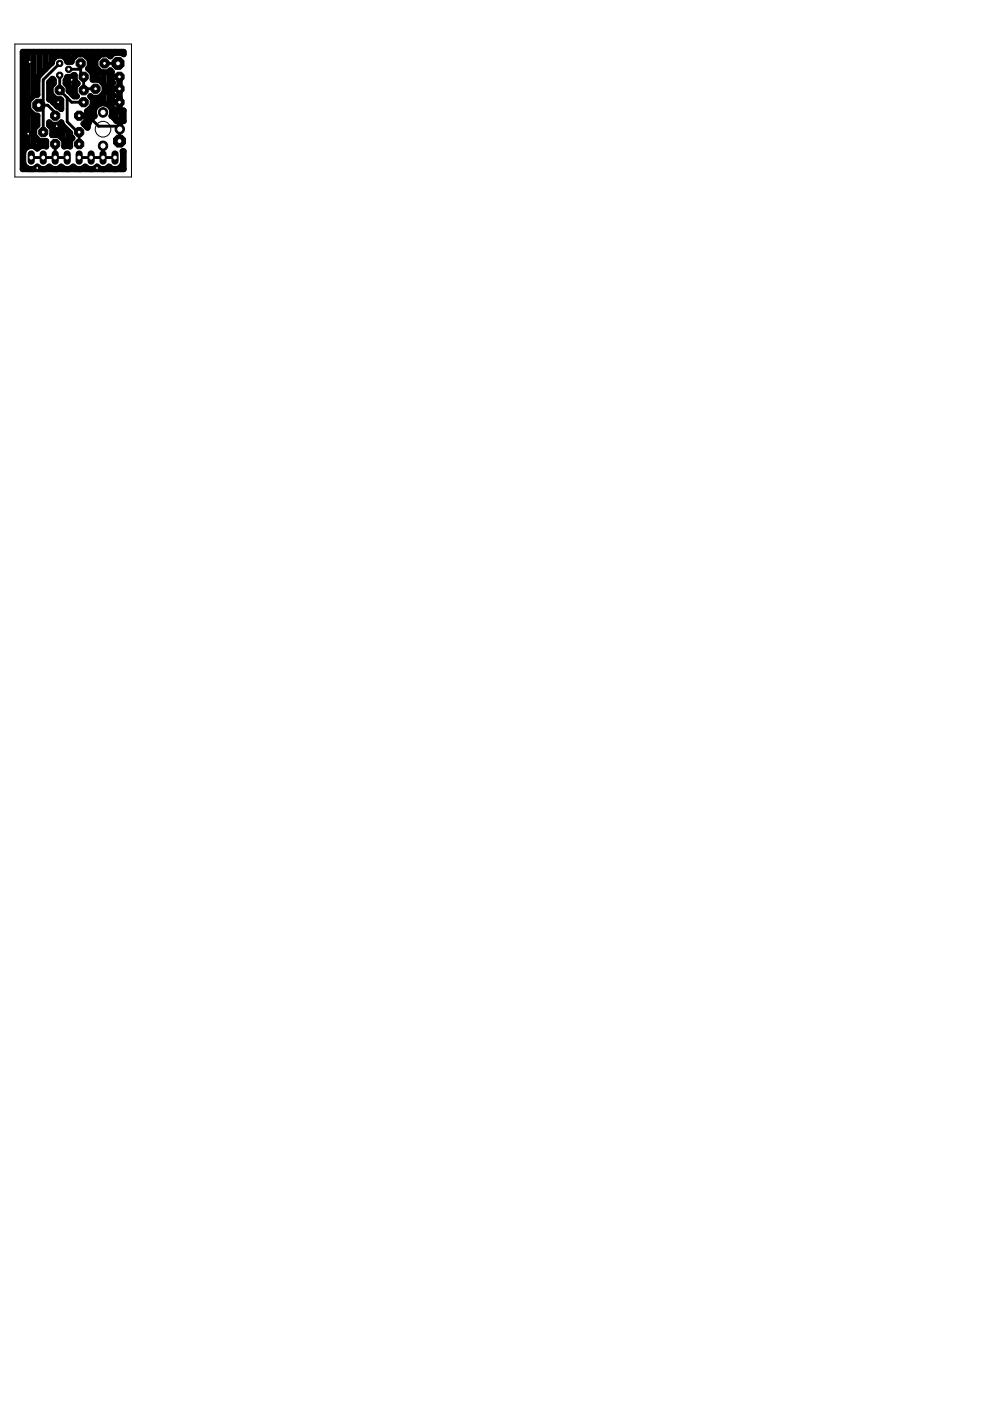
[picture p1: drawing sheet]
<svg xmlns="http://www.w3.org/2000/svg" width="210mm" height="297mm" viewBox="0 0 210 297" stroke-linecap="round" stroke-linejoin="round" font-family="sans-serif">
<g fill="#000" stroke="#000" stroke-width=".61">
<path d="M9.2 16.9l3.5-3.5zM12.7 16v3.1zM17.1 14.7v.9zM17.1 13.4v1.3zM14.6 14.7h2.5zM17.1 15.6l.6 .7zM17.7 16.3v2.8zM18.1 18.8l-.4 .3zM18.1 18.8h2.2zM22.2 13.4h2.8zM25.3 16.3v2.5zM6.6 33.4h2.6z"/>
<path d="M9.2 22.3v5.7zM9.2 16.9v5.4zM8.2 22.3h1zM9.2 22.3h.9zM10.1 22.3l1.6 1.6zM9.2 33.4h2.5zM11.7 30.5v2.9zM11.7 23.9v.6zM11.7 33.4h2.5zM14.2 20.7l1 1zM12.7 19.1l1.5 1.6zM14.2 20.7v5.1z"/>
<path d="M15.2 21.7h2.5zM14.2 25.8l2.3 2.2zM16.8 28v2.5zM16.5 28h.3zM16.8 24.5h1.9zM16.8 33.4h2.5zM18.7 24.5l2.2 2.3zM19.3 33.4h2.5zM21.8 30.9v2.5zM21.8 33.4h2.6zM25.3 27.5v2.4zM25.4 26.8v.6z"/>
<path d="M20.9 26.8h4.5z"/>
</g>
<g fill="#000" stroke="#000" stroke-width="1.3">
<path d="M4.8 11h21.4zM7.9 16.7v.5zM7.9 17.2v2.9zM8.1 16.2l-.2 .5zM8.4 11v5zM9.6 11v3.7zM11.1 16.7l-.7 .7zM10.8 18.4v1.5zM10.8 19.9l1.1 1.1zM10.9 17v1.2zM10.9 11v2.5zM11 12.8v.5z"/>
<path d="M11 13.3l-2.9 2.9zM11.1 16.7l.3 .3zM11.4 17v.7zM10.8 18.4l.6-.7zM11 12.8l1-1zM12.1 11v.8zM12 11.8h1.3zM13.3 11v.8zM13.9 17v.7zM13.9 17l.3-.4zM14.2 16.3v.3zM14.2 16.3h1z"/>
<path d="M14.2 12.8v.3zM13.3 11.8l.9 1zM13.9 17.7l.7 .7zM14.6 18.4v.9zM14.6 16.3v3zM14.6 11v2.1zM15.2 12.6v.5zM14.2 13.1h1zM15.2 16.3l.4-.4zM15.6 15.9h.2zM15.8 11v1zM15.8 15.9v1.2z"/>
<path d="M15.8 17.1l.7 .6zM15.8 18.4v1.5zM15.8 19.9l.5 .5zM16.3 11.5l-1.1 1.1zM15.8 18.4l.7-.7zM17 11v.5zM16.3 11.5h1.6zM18.3 11v.9zM18.7 14.5l.3-.3zM19 12.6v1.6zM17.9 11.5l1.1 1.1zM19.5 11v4.4z"/>
<path d="M19.6 15.5v1.4zM18.7 14.5l.9 1zM20.3 12.6v1.6zM20.3 14.2l1.1 1.1zM20.7 14.7v2.2zM20.7 11v1.2zM19.6 16.9h1.5zM20.3 12.6l1.1-1.1zM21.4 15.3h1.6zM22 15.3v2.5zM22 11v.5zM22.2 18v1.6z"/>
<path d="M21.1 16.9l1.1 1.1zM21.4 11.5h1.6zM23 15.3l.4-.4zM23.2 11v.8zM23 11.5l.4 .5zM23.4 14.9l.3 .4zM23.5 15.5v.8zM23.5 16.3h1.8zM23.5 16.3v.8zM23.5 17.1l.5 .4zM23.5 18.1v.7zM23.5 18.8h1.8z"/>
<path d="M23.5 18.8v.8zM23.5 19.6l.7 .7zM23.7 15.3l-.2 .2zM24 17.5l-.5 .6zM24.1 11.2l-.7 .8zM24.4 11v.2zM25.3 17v1.8zM25.3 16.3v.7zM25.3 18.8v1.9zM25.7 11v.2zM24.1 11.2h1.8zM26.2 11v.5z"/>
<path d="M25.9 11.2l.3 .3zM4.8 11v24.9zM4.9 32.3v2.2zM4.9 34.5l.3 .6zM5.2 31.7l-.3 .6zM5.2 35.1l.5 .5zM5.7 31.2l-.5 .5zM5.7 35.6l.6 .3zM5.9 35.7v.2zM5.9 11v20.1zM6 21.4v1.8zM6 23.2l1.3 1.3z"/>
<path d="M5.7 31.2l.6-.3zM6.3 35.9h.7zM6.3 30.9h.7zM7 35.9l.6-.3zM7.1 24.4v6.6zM7.1 11v9.3zM7.3 27.2v1.6zM7.3 28.8l1.1 1.1zM7.3 20.1l-1.3 1.3zM7.3 24.5h.6zM7 30.9l.6 .3zM7.6 35.6l.3-.3z"/>
<path d="M7.6 31.2l.3 .3zM7.9 35.3l.3 .3zM7.3 20.1h.6zM7.9 24.5v2.1zM7.3 27.2l.6-.6zM8.2 31.2l-.3 .3zM8.2 35.6l.6 .3zM8.4 29.9h1.4zM8.4 35.7v.2zM8.4 29.9v1.2zM8.2 31.2l.6-.3zM8.8 35.9h.7z"/>
<path d="M8.8 30.9h.7zM9.5 35.9l.6-.3zM9.6 29.9v1.1zM9.8 29.9v1.2zM9.5 30.9l.3 .2zM10.1 35.6l.3-.3zM10.4 25.9v.7zM10.4 25.9l.5 .5zM10.4 17.4v3.7zM10.4 35.3l.4 .3zM10.8 35.6l.6 .3zM10.4 21.1l.4 .2z"/>
<path d="M10.9 35.6v.3zM10.9 26.4v.6zM10.9 20v1.3zM10.9 26.4h1.6zM11.1 27.2v1.5zM10.4 26.6l.7 .6zM10.8 21.3l.4 .3zM11.4 35.9h.6zM11.9 21h.9zM12 35.9l.7-.3zM12.1 26.4v2.3zM12.1 21v1.5z"/>
<path d="M11.2 21.6l1 1zM12.5 26.4l.5-.5zM11.1 28.7h1.4zM12.2 22.6h.3zM12.7 35.6l.3-.3zM12.8 21l.2 .2zM13 35.3l.3 .3zM13 26l.2 .5zM13 21.2v1.9zM12.5 22.6l.5 .5zM13.2 26.5l1.7 1.7zM13.3 35.6l.6 .3z"/>
<path d="M13.3 35.6v.3zM13.3 26.6v2.9zM13.6 29.8v1.3zM12.5 28.7l1.1 1.1zM13.6 31.1l.3-.2zM13.9 35.9h.7zM14.6 27.9v3zM13.9 30.9h.7zM14.6 35.9l.6-.3zM14.9 28.2v.6zM14.9 28.8l.5 .5zM14.9 29.8v1.3z"/>
<path d="M14.6 30.9l.3 .2zM15.2 35.6l.3-.3zM14.6 19.3l.7 .7zM14.9 29.8l.5-.5zM15.5 35.3l.3 .3zM15.3 20l.4 .4zM15.8 35.6v.3zM15.8 15.9v4.5zM15.8 35.6l.6 .3zM15.7 20.4h.6zM16.4 35.9h.7zM16.8 24.5h1.8z"/>
<path d="M17.1 35.9l.6-.3zM18.6 25.3l-.9 .9zM17.7 35.6l.4-.3zM18.1 35.3l.3 .3zM18.3 35.5v.4zM18.3 25.7v1.1zM18.4 35.6l.6 .3zM18.5 23.6l1.1-1.1zM18.6 26.9v.2zM17.7 26.2l.9 .9zM18.6 24.5v.8zM18.6 23.8v.7z"/>
<path d="M18.4 23.6l.2 .2zM18.8 26.1l-.2 .8zM19 35.9h.6zM19.2 20.4l.3 .3zM19.2 25.4l-.4 .7zM19.5 20.7h1.6zM19.5 22.6v2.5zM19.6 35.9l.7-.3zM19.6 20.9v1.6zM19.2 20.4l.4 .5zM19.8 24.7l-.6 .7zM19.9 23.5v.7z"/>
<path d="M19.9 24.2l.2 .4zM19.8 24.7l.3-.1zM20.2 22.7l-.3 .8zM20.3 35.6l.3-.3zM20.6 35.3l.3 .3zM20.7 35.5v.4zM20.7 20.7v1.5zM20.2 22.7l.6-.5zM20.9 35.6l.6 .3zM22.2 19.6l-1.1 1.1zM20.8 22.2l.7-.3zM21.5 35.9h.7z"/>
<path d="M22 19.8v2.1zM22.2 35.9l.6-.3zM21.5 21.9h.7zM22.8 35.6l.3-.3zM22.2 21.9l.7 .3zM23.1 35.3l.3 .3zM23.2 35.4v.5zM23.2 15.1v7.4zM23.4 35.6l.6 .3zM23.5 20.9v.8zM23.5 21.7h1.8zM23.5 21.7v.7z"/>
<path d="M23.5 22.4l1.1 1.1zM22.9 22.2l.6 .5zM23.8 24.2l-.2 .4zM23.8 23.5v.7zM23.5 22.7l.3 .8zM23.6 24.6l.3 .1zM24 35.9h.7zM24.2 20.3l-.7 .6zM24.4 23.4v1.9zM23.9 24.7l.6 .7zM24.6 23.5h.7zM24.5 25.4l.2 .3z"/>
<path d="M24.7 35.9l.7-.3zM24.7 25.7l.1-.1zM24.8 25.6l.2-.1zM25 25.5h.3zM25.3 20.7v1zM25.3 21.7v1.8zM25.3 23.5h.8zM25.4 35.6l.4-.5zM25.4 25.5v1.9zM25.3 25.5h.1zM25.4 25.5h.1zM25.7 35.3v.6z"/>
<path d="M25.7 23.5v2zM25.5 25.5h.3zM26.1 34.5l-.3 .6zM26 32.1h.2zM25.8 25.5l.2 .1zM26.1 32.3v2.2zM26 32.1l.1 .2zM26.1 23.5l.1-.1zM26.2 32.1v3.8zM4.8 35.9h21.4zM26.2 23.4v2.3zM26 25.6l.2 .1z"/>
</g>
<circle cx="12.7" cy="16" r=".71" fill="#000" stroke="#000" stroke-width=".21"/>
<circle cx="12.6" cy="16" r=".41" fill="#fff" stroke="#000" stroke-width=".21"/>
<circle cx="14.6" cy="14.7" r=".71" fill="#000" stroke="#000" stroke-width=".21"/>
<circle cx="14.6" cy="14.7" r=".41" fill="#fff" stroke="#000" stroke-width=".21"/>
<circle cx="12.7" cy="13.4" r=".71" fill="#000" stroke="#000" stroke-width=".21"/>
<circle cx="12.6" cy="13.4" r=".41" fill="#fff" stroke="#000" stroke-width=".21"/>
<circle cx="17.7" cy="19.1" r="1.05" fill="#000" stroke="#000" stroke-width=".21"/>
<circle cx="17.7" cy="19.1" r=".41" fill="#fff" stroke="#000" stroke-width=".21"/>
<circle cx="12.7" cy="19.1" r="1.05" fill="#000" stroke="#000" stroke-width=".21"/>
<circle cx="12.6" cy="19.1" r=".41" fill="#fff" stroke="#000" stroke-width=".21"/>
<circle cx="25" cy="13.4" r="1.38" fill="#000" stroke="#000" stroke-width=".21"/>
<circle cx="25" cy="13.4" r=".52" fill="#fff" stroke="#000" stroke-width=".21"/>
<circle cx="16.8" cy="28" r="1.05" fill="#000" stroke="#000" stroke-width=".21"/>
<circle cx="16.8" cy="28" r=".41" fill="#fff" stroke="#000" stroke-width=".21"/>
<circle cx="9.2" cy="28" r="1.05" fill="#000" stroke="#000" stroke-width=".21"/>
<circle cx="9.2" cy="28" r=".41" fill="#fff" stroke="#000" stroke-width=".21"/>
<path d="M24.4 32.6v1.6z" fill="#000" stroke="#000" stroke-width="1.5"/>
<circle cx="24.4" cy="33.4" r=".52" fill="#fff" stroke="#000" stroke-width=".21"/>
<path d="M21.8 32.6v1.6z" fill="#000" stroke="#000" stroke-width="1.5"/>
<circle cx="21.8" cy="33.4" r=".52" fill="#fff" stroke="#000" stroke-width=".21"/>
<path d="M19.3 32.6v1.6z" fill="#000" stroke="#000" stroke-width="1.5"/>
<circle cx="19.3" cy="33.4" r=".52" fill="#fff" stroke="#000" stroke-width=".21"/>
<path d="M16.8 32.6v1.6z" fill="#000" stroke="#000" stroke-width="1.5"/>
<circle cx="16.8" cy="33.4" r=".52" fill="#fff" stroke="#000" stroke-width=".21"/>
<path d="M14.2 32.6v1.6z" fill="#000" stroke="#000" stroke-width="1.5"/>
<circle cx="14.2" cy="33.4" r=".52" fill="#fff" stroke="#000" stroke-width=".21"/>
<path d="M11.7 32.6v1.6z" fill="#000" stroke="#000" stroke-width="1.5"/>
<circle cx="11.7" cy="33.4" r=".52" fill="#fff" stroke="#000" stroke-width=".21"/>
<path d="M9.2 32.6v1.6z" fill="#000" stroke="#000" stroke-width="1.5"/>
<circle cx="9.2" cy="33.4" r=".52" fill="#fff" stroke="#000" stroke-width=".21"/>
<path d="M6.6 32.6v1.6z" fill="#000" stroke="#000" stroke-width="1.5"/>
<circle cx="6.6" cy="33.4" r=".52" fill="#fff" stroke="#000" stroke-width=".21"/>
<circle cx="16.8" cy="30.5" r="1.05" fill="#000" stroke="#000" stroke-width=".21"/>
<circle cx="16.8" cy="30.5" r=".41" fill="#fff" stroke="#000" stroke-width=".21"/>
<circle cx="11.7" cy="30.5" r="1.05" fill="#000" stroke="#000" stroke-width=".21"/>
<circle cx="11.7" cy="30.5" r=".41" fill="#fff" stroke="#000" stroke-width=".21"/>
<circle cx="25.3" cy="18.8" r="1.05" fill="#000" stroke="#000" stroke-width=".21"/>
<circle cx="25.3" cy="18.8" r=".41" fill="#fff" stroke="#000" stroke-width=".21"/>
<circle cx="20.3" cy="18.8" r="1.05" fill="#000" stroke="#000" stroke-width=".21"/>
<circle cx="20.2" cy="18.8" r=".41" fill="#fff" stroke="#000" stroke-width=".21"/>
<circle cx="16.8" cy="24.5" r="1.05" fill="#000" stroke="#000" stroke-width=".21"/>
<circle cx="16.8" cy="24.5" r=".41" fill="#fff" stroke="#000" stroke-width=".21"/>
<circle cx="11.7" cy="24.5" r="1.05" fill="#000" stroke="#000" stroke-width=".21"/>
<circle cx="11.7" cy="24.5" r=".41" fill="#fff" stroke="#000" stroke-width=".21"/>
<circle cx="22.2" cy="13.4" r="1.05" fill="#000" stroke="#000" stroke-width=".21"/>
<circle cx="22.2" cy="13.4" r=".41" fill="#fff" stroke="#000" stroke-width=".21"/>
<circle cx="17.1" cy="13.4" r="1.05" fill="#000" stroke="#000" stroke-width=".21"/>
<circle cx="17.1" cy="13.4" r=".41" fill="#fff" stroke="#000" stroke-width=".21"/>
<circle cx="25.3" cy="21.7" r="1.05" fill="#000" stroke="#000" stroke-width=".21"/>
<circle cx="25.3" cy="21.7" r=".41" fill="#fff" stroke="#000" stroke-width=".21"/>
<circle cx="17.7" cy="21.7" r="1.05" fill="#000" stroke="#000" stroke-width=".21"/>
<circle cx="17.7" cy="21.7" r=".41" fill="#fff" stroke="#000" stroke-width=".21"/>
<circle cx="25.3" cy="16.3" r="1.05" fill="#000" stroke="#000" stroke-width=".21"/>
<circle cx="25.3" cy="16.3" r=".41" fill="#fff" stroke="#000" stroke-width=".21"/>
<circle cx="17.7" cy="16.3" r="1.05" fill="#000" stroke="#000" stroke-width=".21"/>
<circle cx="17.7" cy="16.3" r=".41" fill="#fff" stroke="#000" stroke-width=".21"/>
<circle cx="21.8" cy="30.9" r="1" fill="#000" stroke="#000" stroke-width=".21"/>
<circle cx="21.8" cy="30.9" r=".67" fill="#fff" stroke="#000" stroke-width=".21"/>
<circle cx="21.8" cy="23.8" r="1" fill="#000" stroke="#000" stroke-width=".21"/>
<circle cx="21.8" cy="23.8" r=".67" fill="#fff" stroke="#000" stroke-width=".21"/>
<circle cx="25.4" cy="27.4" r="1" fill="#000" stroke="#000" stroke-width=".21"/>
<circle cx="25.4" cy="27.4" r=".67" fill="#fff" stroke="#000" stroke-width=".21"/>
<circle cx="8.2" cy="22.3" r="1.38" fill="#000" stroke="#000" stroke-width=".21"/>
<circle cx="8.2" cy="22.3" r=".52" fill="#fff" stroke="#000" stroke-width=".21"/>
<circle cx="25.3" cy="29.9" r="1.38" fill="#000" stroke="#000" stroke-width=".21"/>
<circle cx="25.3" cy="29.9" r=".52" fill="#fff" stroke="#000" stroke-width=".21"/>
<path d="M20.1 35.1h1v1h-1z" fill="#000" stroke="#000" stroke-width=".21"/>
<circle cx="20.6" cy="35.6" r=".31" fill="#fff" stroke="#000" stroke-width=".21"/>
<path d="M7.4 35.1h1v1h-1z" fill="#000" stroke="#000" stroke-width=".21"/>
<circle cx="7.9" cy="35.6" r=".31" fill="#fff" stroke="#000" stroke-width=".21"/>
<path d="M5.5 27.8h1v1.1h-1z" fill="#000" stroke="#000" stroke-width=".21"/>
<circle cx="6" cy="28.3" r=".31" fill="#fff" stroke="#000" stroke-width=".21"/>
<path d="M5.8 12.6h1v1h-1z" fill="#000" stroke="#000" stroke-width=".21"/>
<circle cx="6.3" cy="13.1" r=".31" fill="#fff" stroke="#000" stroke-width=".21"/>
<path d="M14.7 16.4h1v1h-1z" fill="#000" stroke="#000" stroke-width=".21"/>
<circle cx="15.2" cy="16.9" r=".31" fill="#fff" stroke="#000" stroke-width=".21"/>
<path d="M11.5 26.2h1v1.1h-1z" fill="#000" stroke="#000" stroke-width=".21"/>
<circle cx="12" cy="26.8" r=".31" fill="#fff" stroke="#000" stroke-width=".21"/>
<path d="M11.8 21.2h1v1h-1z" fill="#000" stroke="#000" stroke-width=".21"/>
<circle cx="12.3" cy="21.7" r=".31" fill="#fff" stroke="#000" stroke-width=".21"/>
<path d="M3.2 9.3v28.2zM3.2 9.3h24.7zM3.2 37.5h24.7zM27.9 9.3v28.2z" fill="#000" stroke="#000" stroke-width=".21"/>
<circle cx="21.8" cy="27.4" r="1.66" fill="none" stroke="#000" stroke-width=".21"/>
</svg>
